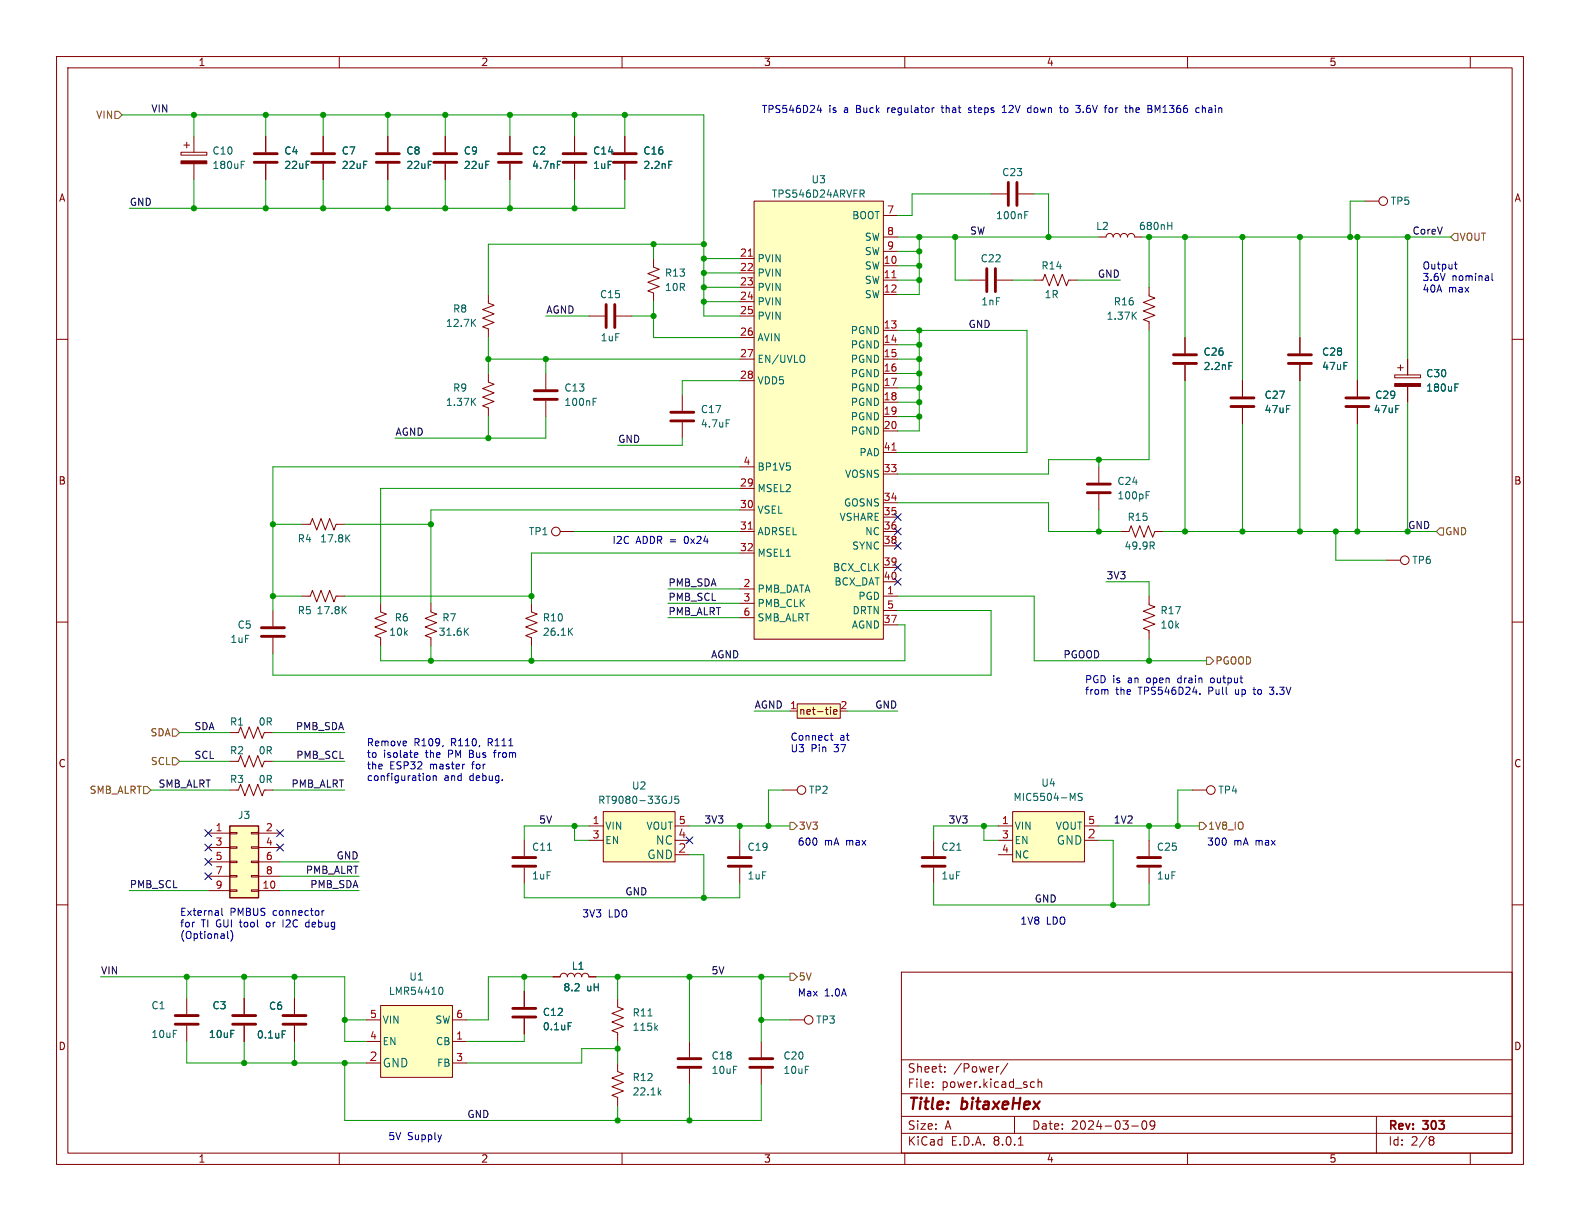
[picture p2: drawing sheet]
<svg xmlns="http://www.w3.org/2000/svg" width="279mm" height="216mm" viewBox="0 0 279 216" stroke-linecap="round" stroke-linejoin="round" font-family="sans-serif">
<defs><g id="words">
<g font-size="2.8" fill="#840000">
<text x="160.4" y="196.8">Title:</text>
<text x="170.1" y="196.8">bitaxeHex</text>
</g>
<g font-size="2.1" fill="#006464">
<text x="115.9" y="149.6">NC</text>
<text x="186.8" y="149.6">GND</text>
<text x="114.4" y="152.1">GND</text>
<text x="67.6" y="188.9">GND</text>
</g>
<g font-size="2.1" fill="#a90000">
<text x="119.9" y="148.3">4</text>
<text x="192.2" y="148.3">2</text>
<text x="119.9" y="150.9">2</text>
<text x="65.2" y="187.7">2</text>
</g>
<g font-size="2.1" fill="#840000">
<text x="160.4" y="189.9">Sheet:</text>
<text x="168.6" y="189.9">/Power/</text>
<text x="160.4" y="192.6">File:</text>
<text x="166.5" y="192.6">power.kicad_sch</text>
<text x="160.4" y="202.8">KiCad</text>
<text x="160.4" y="200">Size:</text>
<text x="167.1" y="200">A</text>
<text x="168.1" y="202.8">E.D.A.</text>
<text x="175.7" y="202.8">8.0.1</text>
<text x="182.4" y="200">Date:</text>
<text x="189.4" y="200">2024-03-09</text>
<text x="245.4" y="200.2">Rev:</text>
<text x="245.4" y="202.8">Id:</text>
<text x="249.5" y="202.8">2/8</text>
<text x="251.8" y="200.2">303</text>
</g>
<g font-size="1.8" fill="#840000">
<text x="35" y="11.9">1</text>
<text x="85" y="11.9">2</text>
<text x="135" y="11.9">3</text>
<text x="185" y="11.9">4</text>
<text x="235" y="11.9">5</text>
<text x="10.3" y="35.9">A</text>
<text x="267.7" y="35.9">A</text>
<text x="10.3" y="85.9">B</text>
<text x="267.7" y="85.9">B</text>
<text x="141.2" y="126.6">net-tie</text>
<text x="10.3" y="135.9">C</text>
<text x="267.7" y="135.9">C</text>
<text x="10.3" y="185.9">D</text>
<text x="267.7" y="185.9">D</text>
<text x="35" y="205.8">1</text>
<text x="85" y="205.8">2</text>
<text x="135" y="205.8">3</text>
<text x="185" y="205.8">4</text>
<text x="235" y="205.8">5</text>
</g>
<g font-size="1.8" fill="#725600">
<text x="16.9" y="21.2">VIN</text>
<text x="258" y="42.8">VOUT</text>
<text x="255.5" y="94.8">GND</text>
<text x="214.8" y="117.7">PGOOD</text>
<text x="26.5" y="130.4">SDA</text>
<text x="26.6" y="135.5">SCL</text>
<text x="15.8" y="140.6">SMB_ALRT</text>
<text x="141.2" y="146.9">3V3</text>
<text x="213.6" y="146.9">1V8_IO</text>
<text x="141.2" y="173.6">5V</text>
</g>
<g font-size="1.8" fill="#0f0f0f">
<text x="26.7" y="20">VIN</text>
<text x="22.9" y="36.5">GND</text>
<text x="171.4" y="41.6">SW</text>
<text x="249.7" y="41.6">CoreV</text>
<text x="194" y="49.2">GND</text>
<text x="96.5" y="55.5">AGND</text>
<text x="171.2" y="58.1">GND</text>
<text x="69.8" y="77.1">AGND</text>
<text x="109.2" y="78.4">GND</text>
<text x="248.9" y="93.6">GND</text>
<text x="118.1" y="103.8">PMB_SDA</text>
<text x="118.1" y="106.3">PMB_SCL</text>
<text x="195.6" y="102.5">3V3</text>
<text x="118.1" y="108.9">PMB_ALRT</text>
<text x="125.6" y="116.5">AGND</text>
<text x="188" y="116.5">PGOOD</text>
<text x="133.3" y="125.4">AGND 1</text>
<text x="154.7" y="125.4">GND</text>
<text x="34.3" y="129.2">SDA</text>
<text x="52.2" y="129.2">PMB_SDA</text>
<text x="34.3" y="134.3">SCL</text>
<text x="52.3" y="134.3">PMB_SCL</text>
<text x="27.9" y="139.4">SMB_ALRT</text>
<text x="51.4" y="139.4">PMB_ALRT</text>
<text x="95.2" y="145.7">5V</text>
<text x="124.5" y="145.7">3V3</text>
<text x="167.6" y="145.7">3V3</text>
<text x="196.8" y="145.7">1V2</text>
<text x="54" y="154.6">PMB_ALRT</text>
<text x="59.4" y="152.1">GND</text>
<text x="22.9" y="157.1">PMB_SCL</text>
<text x="54.8" y="157.1">PMB_SDA</text>
<text x="110.5" y="158.4">GND</text>
<text x="182.9" y="159.7">GND</text>
<text x="17.8" y="172.4">VIN</text>
<text x="125.7" y="172.4">5V</text>
<text x="82.5" y="197.8">GND</text>
</g>
<g font-size="1.8" fill="#0000c2">
<text x="134.6" y="20.1">TPS546D24</text>
<text x="146.6" y="20.1">is</text>
<text x="149.4" y="20.1">a</text>
<text x="151.7" y="20.1">Buck</text>
<text x="157.4" y="20.1">regulator</text>
<text x="167.2" y="20.1">that</text>
<text x="172.1" y="20.1">steps</text>
<text x="178.3" y="20.1">12V</text>
<text x="183" y="20.1">down</text>
<text x="188.9" y="20.1">to</text>
<text x="192" y="20.1">3.6V</text>
<text x="197.3" y="20.1">for</text>
<text x="201.1" y="20.1">the</text>
<text x="205.2" y="20.1">BM1366</text>
<text x="214" y="20.1">chain</text>
<text x="251.5" y="47.7">Output</text>
<text x="251.5" y="49.8">3.6V</text>
<text x="251.5" y="51.8">40A</text>
<text x="256.1" y="51.8">max</text>
<text x="256.7" y="49.8">nominal</text>
<text x="108.2" y="96.3">I2C</text>
<text x="112.5" y="96.3">ADDR =</text>
<text x="121.3" y="96.3">0x24</text>
<text x="191.8" y="120.9">PGD is</text>
<text x="191.8" y="122.9">from</text>
<text x="197.3" y="122.9">the</text>
<text x="199.6" y="120.9">an</text>
<text x="201.4" y="122.9">TPS546D24.</text>
<text x="203" y="120.9">open</text>
<text x="208.7" y="120.9">drain</text>
<text x="214" y="122.9">Pull</text>
<text x="214.7" y="120.9">output</text>
<text x="218.9" y="122.9">up</text>
<text x="222.4" y="122.9">to</text>
<text x="225.4" y="122.9">3.3V</text>
<text x="139.7" y="131.1">Connect</text>
<text x="148.5" y="131.1">at</text>
<text x="64.8" y="132">Remove</text>
<text x="64.8" y="134.1">to</text>
<text x="64.8" y="136.1">the</text>
<text x="67.8" y="134.1">isolate</text>
<text x="68.9" y="136.1">ESP32</text>
<text x="73.2" y="132">R109,</text>
<text x="75.4" y="134.1">the</text>
<text x="76.1" y="136.1">master</text>
<text x="79.5" y="134.1">PM</text>
<text x="79.9" y="132">R110,</text>
<text x="83.4" y="134.1">Bus</text>
<text x="83.8" y="136.1">for</text>
<text x="86.5" y="132">R111</text>
<text x="88" y="134.1">from</text>
<text x="139.7" y="133.1">U3</text>
<text x="143.4" y="133.1">Pin</text>
<text x="147.6" y="133.1">37</text>
<text x="64.8" y="138.2">configuration</text>
<text x="78.5" y="138.2">and</text>
<text x="83.1" y="138.2">debug.</text>
<text x="141" y="149.6">600</text>
<text x="145.8" y="149.6">mA</text>
<text x="149.7" y="149.6">max</text>
<text x="213.4" y="149.6">300</text>
<text x="218.2" y="149.6">mA</text>
<text x="222.1" y="149.6">max</text>
<text x="31.7" y="162">External</text>
<text x="31.7" y="164.1">for</text>
<text x="31.7" y="166.1">(Optional)</text>
<text x="35.6" y="164.1">TI GUI tool</text>
<text x="40.7" y="162">PMBUS</text>
<text x="47.6" y="164.1">or</text>
<text x="48.4" y="162">connector</text>
<text x="50.7" y="164.1">I2C</text>
<text x="54.9" y="164.1">debug</text>
<text x="102.9" y="162.3">3V3</text>
<text x="107.5" y="162.3">LDO</text>
<text x="180.3" y="163.6">1V8</text>
<text x="185" y="163.6">LDO</text>
<text x="141" y="176.3">Max</text>
<text x="145.8" y="176.3">1.0A</text>
<text x="68.6" y="201.7">5V</text>
<text x="72" y="201.7">Supply</text>
</g>
<g font-size="1.8" fill="#006464">
<text x="37.5" y="27.5">C10</text>
<text x="50.2" y="27.5">C4</text>
<text x="60.3" y="27.5">C7</text>
<text x="71.8" y="27.5">C8</text>
<text x="81.9" y="27.5">C9</text>
<text x="94" y="27.5">C2</text>
<text x="104.8" y="27.5">C14</text>
<text x="113.7" y="27.5">C16</text>
<text x="37.5" y="30.1">180uF</text>
<text x="50.2" y="30.1">22uF</text>
<text x="60.3" y="30.1">22uF</text>
<text x="71.8" y="30.1">22uF</text>
<text x="81.9" y="30.1">22uF</text>
<text x="94" y="30.1">4.7nF</text>
<text x="104.8" y="30.1">1uF</text>
<text x="113.7" y="30.1">2.2nF</text>
<text x="136.4" y="35.2">TPS546D24ARVFR</text>
<text x="143.4" y="32.6">U3</text>
<text x="177.1" y="31.3">C23</text>
<text x="150.6" y="39">BOOT</text>
<text x="176" y="39">100nF</text>
<text x="193.7" y="40.9">L2</text>
<text x="201.3" y="40.9">680nH</text>
<text x="245.8" y="36.4">TP5</text>
<text x="133.9" y="46.6">PVIN</text>
<text x="152.8" y="47.9">SW</text>
<text x="152.8" y="42.8">SW</text>
<text x="152.8" y="45.3">SW</text>
<text x="173.3" y="46.6">C22</text>
<text x="184.1" y="47.9">R14</text>
<text x="106" y="52.9">C15</text>
<text x="117.5" y="49.1">R13</text>
<text x="117.5" y="51.7">10R</text>
<text x="133.9" y="49.1">PVIN</text>
<text x="133.9" y="51.7">PVIN</text>
<text x="152.8" y="50.4">SW</text>
<text x="152.8" y="52.9">SW</text>
<text x="184.6" y="52.9">1R</text>
<text x="78.7" y="58">12.7K</text>
<text x="80" y="55.5">R8</text>
<text x="133.9" y="54.2">PVIN</text>
<text x="133.9" y="56.7">PVIN</text>
<text x="150.4" y="59.3">PGND</text>
<text x="173.4" y="54.2">1nF</text>
<text x="195.6" y="56.7">1.37K</text>
<text x="196.9" y="54.2">R16</text>
<text x="106.1" y="60.6">1uF</text>
<text x="133.9" y="60.6">AVIN</text>
<text x="133.9" y="64.4">EN/UVLO</text>
<text x="150.4" y="61.8">PGND</text>
<text x="150.4" y="64.4">PGND</text>
<text x="212.7" y="63.1">C26</text>
<text x="212.7" y="65.6">2.2nF</text>
<text x="233.7" y="63.1">C28</text>
<text x="233.7" y="65.6">47uF</text>
<text x="78.7" y="72">1.37K</text>
<text x="80" y="69.4">R9</text>
<text x="99.7" y="72">100nF</text>
<text x="99.7" y="69.4">C13</text>
<text x="133.9" y="68.2">VDD5</text>
<text x="150.4" y="66.9">PGND</text>
<text x="150.4" y="69.4">PGND</text>
<text x="150.4" y="72">PGND</text>
<text x="223.5" y="70.7">C27</text>
<text x="243.1" y="70.7">C29</text>
<text x="252.1" y="69.4">180uF</text>
<text x="252.1" y="66.9">C30</text>
<text x="123.8" y="73.3">C17</text>
<text x="123.8" y="75.8">4.7uF</text>
<text x="150.4" y="74.5">PGND</text>
<text x="150.4" y="77.1">PGND</text>
<text x="223.5" y="73.3">47uF</text>
<text x="242.8" y="73.3">47uF</text>
<text x="133.9" y="83.4">BP1V5</text>
<text x="151.9" y="80.9">PAD</text>
<text x="133.9" y="87.2">MSEL2</text>
<text x="149.1" y="89.8">GOSNS</text>
<text x="149.3" y="84.7">VOSNS</text>
<text x="197.5" y="88.5">100pF</text>
<text x="197.5" y="86">C24</text>
<text x="93.4" y="94.8">TP1</text>
<text x="133.9" y="91">VSEL</text>
<text x="133.9" y="94.8">ADRSEL</text>
<text x="148.4" y="92.3">VSHARE</text>
<text x="152.9" y="94.8">NC</text>
<text x="199.3" y="92.3">R15</text>
<text x="52.6" y="96.1">R4</text>
<text x="56.5" y="96.1">17.8K</text>
<text x="133.9" y="98.7">MSEL1</text>
<text x="147.2" y="101.2">BCX_CLK</text>
<text x="150.6" y="97.4">SYNC</text>
<text x="198.8" y="97.4">49.9R</text>
<text x="249.6" y="99.9">TP6</text>
<text x="133.9" y="105">PMB_DATA</text>
<text x="133.9" y="107.5">PMB_CLK</text>
<text x="147.5" y="103.7">BCX_DAT</text>
<text x="151.7" y="106.3">PGD</text>
<text x="40.6" y="113.9">1uF</text>
<text x="41.9" y="111.4">C5</text>
<text x="52.6" y="108.8">R5</text>
<text x="55.9" y="108.8">17.8K</text>
<text x="68.7" y="112.6">10k</text>
<text x="69.7" y="110.1">R6</text>
<text x="77.5" y="112.6">31.6K</text>
<text x="78.1" y="110.1">R7</text>
<text x="95.9" y="112.6">26.1K</text>
<text x="95.9" y="110.1">R10</text>
<text x="133.9" y="110.1">SMB_ALRT</text>
<text x="150.5" y="111.4">AGND</text>
<text x="150.7" y="108.8">DRTN</text>
<text x="205.1" y="111.4">10k</text>
<text x="205.1" y="108.8">R17</text>
<text x="40.6" y="128.5">R1</text>
<text x="45.6" y="128.5">0R</text>
<text x="40.6" y="133.6">R2</text>
<text x="45.6" y="133.6">0R</text>
<text x="40.6" y="138.7">R3</text>
<text x="45.6" y="138.7">0R</text>
<text x="105.7" y="142.3">RT9080-33GJ5</text>
<text x="111.7" y="139.8">U2</text>
<text x="143" y="140.6">TP2</text>
<text x="179.1" y="141.8">MIC5504-MS</text>
<text x="184" y="139.3">U4</text>
<text x="215.3" y="140.6">TP4</text>
<text x="42" y="145">J3</text>
<text x="106.9" y="146.9">VIN</text>
<text x="106.9" y="149.5">EN</text>
<text x="114.2" y="146.9">VOUT</text>
<text x="179.3" y="146.9">VIN</text>
<text x="179.3" y="149.5">EN</text>
<text x="186.6" y="146.9">VOUT</text>
<text x="94" y="155.7">1uF</text>
<text x="94" y="150.6">C11</text>
<text x="132.1" y="155.7">1uF</text>
<text x="132.1" y="150.6">C19</text>
<text x="166.4" y="155.7">1uF</text>
<text x="166.4" y="150.6">C21</text>
<text x="179.3" y="152">NC</text>
<text x="204.5" y="155.7">1uF</text>
<text x="204.5" y="150.6">C25</text>
<text x="72.3" y="173.6">U1</text>
<text x="101" y="171.7">L1</text>
<text x="26.7" y="178.7">C1</text>
<text x="37.5" y="178.7">C3</text>
<text x="47.5" y="178.8">C6</text>
<text x="68.7" y="176.1">LMR54410</text>
<text x="95.9" y="179.8">C12</text>
<text x="99.5" y="175.5">8.2</text>
<text x="103.7" y="175.5">uH</text>
<text x="111.8" y="179.9">R11</text>
<text x="26.7" y="183.7">10uF</text>
<text x="36.8" y="183.7">10uF</text>
<text x="45.3" y="183.8">0.1uF</text>
<text x="67.6" y="185">EN</text>
<text x="67.6" y="181.2">VIN</text>
<text x="76.9" y="181.2">SW</text>
<text x="77" y="185">CB</text>
<text x="95.9" y="182.4">0.1uF</text>
<text x="111.8" y="182.5">115k</text>
<text x="144.2" y="181.2">TP3</text>
<text x="77.2" y="188.8">FB</text>
<text x="111.8" y="191.4">R12</text>
<text x="125.7" y="187.6">C18</text>
<text x="125.7" y="190.1">10uF</text>
<text x="138.4" y="187.6">C20</text>
<text x="138.4" y="190.1">10uF</text>
<text x="111.8" y="193.9">22.1k</text>
</g>
<g font-size="1.8" fill="#a90000">
<text x="156.8" y="37.8">7</text>
<text x="156.8" y="41.7">8</text>
<text x="130.8" y="45.5">21</text>
<text x="156.2" y="46.7">10</text>
<text x="156.8" y="44.2">9</text>
<text x="130.8" y="48">22</text>
<text x="130.8" y="50.5">23</text>
<text x="130.8" y="53.1">24</text>
<text x="156.2" y="49.3">11</text>
<text x="156.2" y="51.8">12</text>
<text x="130.8" y="55.6">25</text>
<text x="130.8" y="59.4">26</text>
<text x="156.2" y="58.2">13</text>
<text x="130.8" y="63.2">27</text>
<text x="156.2" y="60.7">14</text>
<text x="156.2" y="63.2">15</text>
<text x="156.2" y="65.8">16</text>
<text x="130.8" y="67.1">28</text>
<text x="156.2" y="68.3">17</text>
<text x="156.2" y="70.9">18</text>
<text x="156.2" y="73.4">19</text>
<text x="156.2" y="75.9">20</text>
<text x="131.4" y="82.3">4</text>
<text x="156.2" y="83.6">33</text>
<text x="156.2" y="79.8">41</text>
<text x="130.8" y="86.1">29</text>
<text x="130.8" y="89.9">30</text>
<text x="156.2" y="88.6">34</text>
<text x="130.8" y="93.7">31</text>
<text x="156.2" y="91.2">35</text>
<text x="156.2" y="93.7">36</text>
<text x="130.8" y="97.5">32</text>
<text x="156.2" y="96.3">38</text>
<text x="156.2" y="100.1">39</text>
<text x="131.4" y="103.9">2</text>
<text x="131.4" y="106.4">3</text>
<text x="156.2" y="102.6">40</text>
<text x="156.8" y="105.2">1</text>
<text x="156.8" y="107.7">5</text>
<text x="131.4" y="109">6</text>
<text x="156.2" y="110.2">37</text>
<text x="148.5" y="125.5">2</text>
<text x="38" y="147.1">1</text>
<text x="38" y="149.6">3</text>
<text x="46.9" y="147.1">2</text>
<text x="46.9" y="149.6">4</text>
<text x="104.7" y="145.8">1</text>
<text x="104.7" y="148.3">3</text>
<text x="119.9" y="145.8">5</text>
<text x="177.1" y="145.8">1</text>
<text x="177.1" y="148.3">3</text>
<text x="192.3" y="145.8">5</text>
<text x="38" y="152.1">5</text>
<text x="38" y="154.7">7</text>
<text x="46.9" y="152.1">6</text>
<text x="46.9" y="154.7">8</text>
<text x="177.1" y="150.9">4</text>
<text x="38" y="157.2">9</text>
<text x="46.3" y="157.2">10</text>
<text x="65.3" y="183.9">4</text>
<text x="65.3" y="180.1">5</text>
<text x="80.6" y="183.9">1</text>
<text x="80.6" y="180.1">6</text>
<text x="80.6" y="187.7">3</text>
</g>
</g></defs>
<g fill="none" stroke="#840000" stroke-width=".18">
<path d="M10 10h259.4v195.9h-259.4zM12 12h255.4v191.9h-255.4zM60 10v2M110 10v2M160 10v2M210 10v2M260 10v2M47 24.1v2.8M47 29v2.8M10 60h2M115.6 45.7v1.5l1 .4-2 .8 2 .7-2 .8 2 .8-2 .7 1 .4v1.5M209.5 59.7v2.8"/>
<path d="M229.9 59.7v2.8M267.4 60h2M209.5 64.5v2.8M229.9 64.5v2.8M10 110h2M48.3 108v2.7M48.3 112.8v2.8M53.3 105.4h1.6l.3-1 .8 2 .8-2 .7 2 .8-2 .8 2 .3-1h1.6M267.4 110h2M10 160h2M267.4 160h2M92.7 175.3v2.8"/>
<path d="M109.2 176.5v1.6l1 .3-2 .8 2 .8-2 .7 2 .8-2 .7 1 .4v1.6M159.4 171.9h108v32h-108zM92.7 180.1v2.8M109.2 188v1.5l1 .4-2 .7 2 .8-2 .8 2 .7-2 .8 1 .4v1.5M134.6 184.2v2.7M134.6 189v2.8M139.7 180.3h2.5M159.4 197.4h108M159.4 193.4h108M159.4 187.4h108M164.9 192.1v.2M164.9 191.4v.1"/>
<path d="M167.1 189.4v.2M167.1 188.7v.1M176.6 188.6l-.2 .1M178.2 188l-1.3 1.9M179.4 197.4v3M182.5 191.3l.4 .1M182.9 192.2l-.4 .1M183.6 191.4l.2-.1 .3 .1 .1 .9M183.6 190.8v1.5M200.1 199.1h1.2M202.1 198.3l.2-.1a.81 .81 0 0 1 .6 .6 .81 .81 0 0 1-.3 .8l-.2 .1a.81 .81 0 0 1-.3-1.4zM204.2 198.8l-.3 .3h-.3l-.2-.3 .1-.5 .4-.1 .2 .1a.99 .99 0 0 1-.3 1.4h-.3"/>
<path d="M243.4 197.4v6.5M60 203.9v2M110 203.9v2M159.4 200.4h108M160 203.9v2M180.1 202.5h.8M210 203.9v2M253 201h.3l.3 .3-.3 .3M253 201.6h.3M253.3 201.6l.2 .2 .1 .4-.3 .3h-.3M260 203.9v2"/>
<circle cx="143" cy="180.3" r=".76"/>
</g>
<path d="M45 28.7h4M45 27.2h4M207.5 64.3h4.1M207.5 62.7h4.1M227.8 64.3h4.1M227.8 62.7h4.1M46.2 112.5h4.1M46.2 111h4.1M90.7 179.8h4M90.7 178.3h4M132.6 188.7h4.1M132.6 187.2h4.1" fill="none" stroke="#840000" stroke-width=".51"/>
<path d="M217.3 64.1h.6M60.7 107.8l.5 .7M61.2 107.3l-.7 .7M114.6 179.6h.7M100.5 180.8h.6M115.9 181.7l.4 .5M116.3 181.3l-.5 .5M116.5 193.1l.4 .5M116.9 192.8l-.5 .5" fill="none" stroke="#006464" stroke-width=".18"/>
<path d="M106.7 143.5h12.7v8.9h-12.7z" fill="#ffffc2"/>
<g fill="none" stroke="#840000" stroke-width=".18">
<path d="M32 26.9h4.6v.5h-4.6zM32.5 25.7h1M33 25.1v1.1M34.3 24.1v2.8M34.3 29v2.8M104.1 146.1h2.6M104.1 148.6h2.6M106.7 143.5h12.7v8.9h-12.7zM119.4 146.1h2.5M119.4 151.1h2.5M119.4 148.6h2.5M130.8 148.6v2.8"/>
<path d="M130.8 153.4v2.8"/>
</g>
<path d="M42.7 29.1h.4M42.7 28.5h.6M118.8 140.8v.9a.41 .41 0 0 1-.5 .4M120 140.8h-.6l-.1 .6 .2-.1h.4l.1 .2v.4l-.2 .2-.5-.2" fill="none" stroke="#006464" stroke-width=".18"/>
<path d="M128.8 153.2h4M128.8 151.6h4" fill="none" stroke="#840000" stroke-width=".51"/>
<path d="M32 28.4h4.6v.6h-4.6z" fill="#840000" stroke="#840000" stroke-width=".18"/>
<path d="M133.3 35.6h22.9v77.4h-22.9z" fill="#ffffc2"/>
<g fill="none" stroke="#840000" stroke-width=".18">
<path d="M57.1 24.1v2.8M57.1 29v2.8M68.6 24.1v2.8M68.6 29v2.8M90.2 24.1v2.8M90.2 29v2.8M133.3 35.6h22.9v77.4h-22.9zM156.2 38.1h2.5M104.1 55.9h2.8M109 55.9h2.8M130.8 45.7h2.5M130.8 48.3h2.5"/>
<path d="M130.8 50.8h2.5M130.8 53.3h2.5M130.8 55.9h2.5M130.8 59.7h2.5M156.2 47h2.5M156.2 49.5h2.5M156.2 52.1h2.5M156.2 58.4h2.5M156.2 41.9h2.5M156.2 44.5h2.5M171.4 49.5h2.8M176.3 49.5h2.8"/>
<path d="M96.5 66v2.8M96.5 70.9v2.8M130.8 63.5h2.5M130.8 67.3h2.5M156.2 61h2.5M156.2 63.5h2.5M156.2 66h2.5M156.2 68.6h2.5M156.2 71.1h2.5M156.2 73.7h2.5M156.2 76.2h2.5M130.8 86.4h2.5"/>
<path d="M130.8 90.2h2.5M130.8 94h2.5M130.8 97.8h2.5M130.8 82.6h2.5M156.2 94h2.5M156.2 83.8h2.5M156.2 88.9h2.5M156.2 91.4h2.5M156.2 96.5h2.5M156.2 80h2.5M130.8 104.1h2.5M130.8 106.7h2.5"/>
<path d="M130.8 109.2h2.5M156.2 105.4h2.5M156.2 110.5h2.5M156.2 100.3h2.5M156.2 102.9h2.5M156.2 108h2.5M92.7 148.6v2.8M92.7 153.4v2.8M165.1 148.6v2.8M165.1 153.4v2.8M97.8 172.7h1.3a.64 .64 0 0 1 .6-.6 .64 .64 0 0 1 .6 .6 .64 .64 0 0 1 .7-.6 .64 .64 0 0 1 .6 .6 .64 .64 0 0 1 .6-.6 .64 .64 0 0 1 .7 .6 .64 .64 0 0 1 .6-.6 .64 .64 0 0 1 .6 .6h1.3M121.9 184.2v2.7"/>
<path d="M121.9 189v2.8"/>
</g>
<path d="M132.3 45.3h.7M157.7 49.1h.7M157.7 79.6h.7M132.3 93.6h.7" fill="none" stroke="#a90000" stroke-width=".18"/>
<path d="M98.6 28.5h.6M152.1 33.6h.5l.2 .2-.1 .4-.6 .1M152.4 34.3l.4 .6M104.9 71h.4M104.9 70.4h.6M142.1 62.9a.9 .9 0 0 1 0 1.1M96.8 150.3h.7M169.2 150.3h.7" fill="none" stroke="#006464" stroke-width=".18"/>
<g fill="none" stroke="#840000" stroke-width=".51">
<path d="M55.1 28.7h4.1M55.1 27.2h4.1M66.5 28.7h4.1M66.5 27.2h4.1M88.1 28.7h4.1M88.1 27.2h4.1M107.2 53.8v4.1M108.7 53.8v4.1M174.5 47.5v4.1M176 47.5v4.1M94.5 70.6h4.1M94.5 69.1h4.1"/>
<path d="M90.7 153.2h4M90.7 151.6h4M163.1 153.2h4M163.1 151.6h4M119.9 188.7h4.1M119.9 187.2h4.1"/>
</g>
<path d="M67.3 177.8h12.7v12.7h-12.7z" fill="#ffffc2"/>
<g fill="none" stroke="#840000" stroke-width=".18">
<path d="M110.5 24.1v2.8M110.5 29v2.8M120.6 69.9v2.7M120.6 74.7v2.8M219.7 67.3v2.8M219.7 72.1v2.8M53.3 92.7h1.6l.3-1 .8 2 .8-2 .7 2 .8-2 .8 2 .3-1h1.6M194.3 82.6v2.7M194.3 87.4v2.8M138.4 139.7h2.6M33 176.5v2.8M43.2 176.5v2.8"/>
<path d="M67.3 177.8h12.7v12.7h-12.7zM33 181.4v2.8M43.2 181.4v2.8M64.8 184.2h2.5M64.8 188h2.5M64.8 180.3h2.5M80 184.2h2.5M80 188h2.5M80 180.3h2.5"/>
<circle cx="141.7" cy="139.7" r=".76"/>
</g>
<path d="M118.3 28.5h.6M128.4 74.2h.6M61.3 95.1l.6 .7M61.9 94.6l-.7 .7M202.7 87.5h.4M202.7 86.9h.6M77.8 174.6h.1a.68 .68 0 0 1 .4 .6 .68 .68 0 0 1-.4 .6h-.1" fill="none" stroke="#006464" stroke-width=".18"/>
<path d="M108.5 28.7h4M108.5 27.2h4M118.6 74.4h4.1M118.6 72.9h4.1M217.7 71.9h4M217.7 70.4h4M192.3 87.1h4M192.3 85.6h4M31 179.6h4.1M41.1 179.6h4.1M31 181.1h4.1M41.1 181.1h4.1" fill="none" stroke="#840000" stroke-width=".51"/>
<path d="M179.1 143.5h12.7v8.9h-12.7z" fill="#ffffc2"/>
<g fill="none" stroke="#840000" stroke-width=".18">
<path d="M78.7 24.1v2.8M78.7 29v2.8M101.6 24.1v2.8M101.6 29v2.8M241.3 35.6h2.5M182.9 49.5h1.5l.4-1 .7 2 .8-2 .8 2 .7-2 .8 2 .4-1h1.5M203.2 50.8v1.5l1 .4-2 .8 2 .7-2 .8 2 .8-2 .7 1 .4v1.5M86.4 66v1.6l1 .3-2.1 .8 2.1 .8-2.1 .7 2.1 .8-2.1 .8 1.1 .3v1.6M240 67.3v2.8M240 72.1v2.8M246.6 66.3h4.6v.5h-4.6zM247.1 65h1.1"/>
<path d="M247.6 64.5v1M248.9 63.5v2.8M248.9 68.3v2.8M99.1 94h2.5M245.1 99.1h2.5M94 106.7v1.5l1 .4-2 .7 2 .8-2 .8 2 .7-2 .8 1 .4v1.5M210.8 139.7h2.6M176.5 146.1h2.6M176.5 148.6h2.6M176.5 151.1h2.6M179.1 143.5h12.7v8.9h-12.7zM191.8 146.1h2.5"/>
<path d="M191.8 148.6h2.5M203.2 148.6v2.8M203.2 153.4v2.8M52.1 176.5v2.8M52.1 181.4v2.8"/>
<circle cx="244.6" cy="35.6" r=".76"/>
<circle cx="98.3" cy="94" r=".76"/>
<circle cx="248.4" cy="99.1" r=".76"/>
<circle cx="214.1" cy="139.7" r=".76"/>
</g>
<path d="M200.4 55.7l.6 .8M201 55.2l-.8 .7M83.6 71l.5 .7M84.1 70.4l-.7 .8M257.3 68.5h.4M257.3 67.9h.6M100.7 111.6l.6 .7M101.3 111.1l-.8 .7M189.7 141.2l.4-.9v1.2M191.4 140.3h-.5l-.2 .1v.4l.6 .2 .1 .3-.3 .2h-.4M49.9 182.3h.6" fill="none" stroke="#006464" stroke-width=".18"/>
<path d="M76.7 28.7h4.1M76.7 27.2h4.1M99.6 28.7h4M99.6 27.2h4M238 71.9h4.1M238 70.4h4.1M201.2 153.2h4M201.2 151.6h4M50 179.6h4.1M50 181.1h4.1" fill="none" stroke="#840000" stroke-width=".51"/>
<path d="M246.6 67.8h4.6v.5h-4.6z" fill="#840000" stroke="#840000" stroke-width=".18"/>
<path d="M141 124.5h7.6v2.5h-7.6z" fill="#ffffc2"/>
<g fill="none" stroke="#840000" stroke-width=".18">
<path d="M175.3 34.3h2.8M180.1 34.3h2.8M86.4 52.1v1.5l1 .4-2.1 .7 2.1 .8-2.1 .8 2.1 .7-2.1 .8 1.1 .4v1.5M194.3 41.9h1.3a.64 .64 0 0 1 .6-.6 .64 .64 0 0 1 .6 .6 .64 .64 0 0 1 .7-.6 .64 .64 0 0 1 .6 .6 .64 .64 0 0 1 .7-.6 .64 .64 0 0 1 .6 .6 .64 .64 0 0 1 .6-.6 .64 .64 0 0 1 .7 .6h1.2M198.1 94h1.5l.4-1 .8 2 .7-2 .8 2 .8-2 .7 2 .4-1h1.5M67.3 106.7v1.5l1 .4-2 .7 2 .8-2 .8 2 .7-2 .8 1 .4v1.5M76.2 106.7v1.5l1 .4-2 .7 2 .8-2 .8 2 .7-2 .8 1 .4v1.5M203.2 105.4v1.5l1 .4-2 .8 2 .7-2 .8 2 .8-2 .7 1 .4v1.5M40.6 129.5h1.6l.3-1 .8 2.1 .8-2.1 .7 2.1 .8-2.1 .8 2.1 .3-1.1h1.6M139.7 125.7h1.3M141 124.5h7.6v2.5h-7.6zM146.9 125v.2"/>
<path d="M146.9 125.5v.8M148 125.5h-.4l-.2 .1 .1 .6h.5M148 125.8l-.6 .1"/>
</g>
<path d="M181.2 38h.4M181.2 37.4h.6M206.5 39.9h.7M207.2 39.3v1.3M83.6 57l.5 .7M84.1 56.5l-.7 .7M203.7 96.5l.4 .6M204 95.9l.1 .2-.1 .3M82.3 111.6l.5 .7M82.8 111.1l-.7 .7" fill="none" stroke="#006464" stroke-width=".18"/>
<path d="M178.3 32.3v4M179.8 32.3v4" fill="none" stroke="#840000" stroke-width=".51"/>
<path d="M40.6 146.1h5.1v12.7h-5.1z" fill="#ffffc2"/>
<g fill="none" stroke="#840000" stroke-width=".18">
<path d="M47 24.1v2.8M47 29v2.8M57.1 24.1v2.8M57.1 29v2.8M68.6 24.1v2.8M68.6 29v2.8M78.7 24.1v2.8M78.7 29v2.8M90.2 24.1v2.8M90.2 29v2.8M101.6 24.1v2.8M101.6 29v2.8"/>
<path d="M110.5 24.1v2.8M110.5 29v2.8M209.5 59.7v2.8M229.9 59.7v2.8M209.5 64.5v2.8M219.7 67.3v2.8M219.7 72.1v2.8M229.9 64.5v2.8M240 67.3v2.8M240 72.1v2.8M248.9 63.5v2.8M248.9 68.3v2.8"/>
<path d="M40.6 134.6h1.6l.3-1 .8 2 .8-2 .7 2 .8-2 .8 2 .3-1h1.6M40.6 139.7h1.6l.3-1 .8 2 .8-2 .7 2 .8-2 .8 2 .3-1h1.6M36.8 147.3h3.8M36.8 157.5h3.8M36.8 149.9h3.8M36.8 152.4h3.8M36.8 154.9h3.8M40.6 157.4h1.3v.2h-1.3zM40.6 154.8h1.3v.3h-1.3zM40.6 152.3h1.3v.2h-1.3zM40.6 149.7h1.3v.3h-1.3zM40.6 147.2h1.3v.2h-1.3z"/>
<path d="M44.4 157.4h1.3v.2h-1.3zM44.4 154.8h1.3v.3h-1.3zM44.4 152.3h1.3v.2h-1.3zM44.4 149.7h1.3v.3h-1.3zM44.4 147.2h1.3v.2h-1.3zM45.7 147.3h3.8M45.7 157.5h3.8M45.7 149.9h3.8M45.7 152.4h3.8M45.7 154.9h3.8M43.2 176.5v2.8M52.1 176.5v2.8"/>
<path d="M92.7 175.3v2.8M97.8 172.7h1.3M104.1 172.7h1.3M43.2 181.4v2.8M52.1 181.4v2.8M92.7 180.1v2.8"/>
</g>
<path d="M40.6 146.1h5.1v12.7h-5.1z" fill="none" stroke="#840000" stroke-width=".25"/>
<path d="M20.3 19.7h.7l.6 .6-.6 .7h-.7zM257.2 41.3h.6v1.2h-.6l-.7-.6zM254.6 93.3h.7v1.3h-.7l-.6-.6zM213.4 116.2h.6l.6 .6-.6 .7h-.6zM25.4 139.1h.6l.7 .6-.7 .6h-.6zM30.5 134h.6l.6 .6-.6 .7h-.6zM30.5 128.9h.6l.6 .6-.6 .7h-.6zM139.7 145.4h.6l.7 .7-.7 .6h-.6zM212.1 145.4h.6l.7 .7-.7 .6h-.6zM139.7 172.1h.6l.7 .6-.7 .7h-.6z" fill="none" stroke="#725600" stroke-width=".18"/>
<g fill="none" stroke="#0000c2" stroke-width=".18">
<path d="M144.8 18.6l-.3 .9h.8M145.1 19.1v.8M165.2 19.1h-.2M166.4 19.1h.5M166.6 18.6l.1 1.2M171.2 19.8l.4 .1M171.6 19.1l-.4 .1 .1 .2 .3 .1M177.2 19.9h.8M177.2 19l.4-.4v1.3M182 19.1h.3M182.3 19.8l-.3 .1M182.3 18.6v1.3"/>
<path d="M187.3 19.1h.5M187.7 19.9h.1M188.4 19.1l-.2 .2v.4l.2 .2M190.2 18.6h.8l-.4 .5M191 19.2v.6M196.2 19.2l.1-.1 .4 .1M196.2 19.8l.1 .1 .4-.1M199.9 19.1h.4v.8M205.1 18.6l-.4 .9-.4-.9v1.3M212.6 19.2l.2-.1h.3l.1 .8M212.6 18.6v1.3M257.2 46.7h.5"/>
<path d="M257.4 46.3v1.1l.3 .2M263.8 48.3v1.1l.2 .2M214.2 119.9l-.1 .2 .1 .6M73.5 133.1h.3l.1 .3-.6 .1M73.8 133.9h-.3M75.4 137.4l.2-.2h.3l.2 .2-.2 .6h-.3l-.2-.2M76.6 137.3l.2-.1h.3v.8M76.6 137.2v.8M82 135.1h.2M87.2 133.1h.5M87.5 132.7l-.1 1.2M146.8 130h.5"/>
<path d="M147 129.6v1.1l.3 .2M195.7 121.9l.2 .2v.7M212.2 122.7v.1M221.6 121.9h.4M221.7 121.5l.1 1.2M224.5 121.5h.8l-.5 .5h.2M224.5 122.7l.5 .1M39.2 160.6v1.1l.2 .2M40.3 164.7v1.1l.1 .2M40.9 164.6a1.47 1.47 0 0 1-.1 1.8M50.1 162.6v1.3M54.5 163.1h-.3l-.2 .2 .1 .5 .4 .1"/>
<path d="M56.9 161v.9M57.3 161l-.4 .3"/>
</g>
<g fill="none" stroke="#009600" stroke-width=".18">
<path d="M21.6 20.3h102.9v35.6h6.3M34.3 20.3v3.8M34.3 31.8v5M47 20.3v3.8M47 31.8v5M57.1 20.3v3.8M57.1 31.8v5M68.6 20.3v3.8M68.6 31.8v5M78.7 20.3v3.8M78.7 31.8v5M90.2 20.3v3.8"/>
<path d="M90.2 31.8v5M101.6 20.3v3.8M101.6 31.8v5M110.5 31.8v5h-87.6M110.5 20.3v3.8M175.3 34.3h-14v3.8h-2.6M182.9 34.3h2.5v7.6M241.3 35.6h-2.5v6.3M86.4 59.7v6.3M96.5 55.9h7.6M111.8 55.9h3.8M115.6 43.2v2.5"/>
<path d="M115.6 53.3v6.4h15.2M124.5 43.2h-38.1v8.9M124.5 45.7h6.3M124.5 48.3h6.3M124.5 50.8h6.3M124.5 53.3h6.3M158.7 58.4h22.9v21.6h-22.9M158.7 41.9h35.6M158.7 49.5h3.9M158.7 47h3.9M158.7 44.5h3.9M162.6 41.9v10.2h-3.9"/>
<path d="M162.6 58.4v17.8h-3.9M168.9 41.9v7.6h2.5M179.1 49.5h3.8M190.5 49.5h7.6M201.9 41.9h54.6M203.2 58.4v22.9h-17.8v2.5h-26.7M203.2 41.9v8.9M209.5 41.9v17.8M219.7 41.9v25.4M229.9 41.9v17.8M240 41.9v25.4M248.9 41.9v21.6"/>
<path d="M86.4 63.5h44.4M86.4 73.7v3.8M96.5 63.5v2.5M96.5 73.7v3.8h-26.7M120.6 77.5v1.2h-11.4M130.8 67.3h-10.2v2.6M158.7 71.1h3.9M158.7 68.6h3.9M158.7 66h3.9M158.7 63.5h3.9M158.7 61h3.9M158.7 73.7h3.9"/>
<path d="M209.5 67.3v26.7M219.7 74.9v19.1M229.9 67.3v26.7M240 74.9v19.1M248.9 71.1v22.9M48.3 92.7h5M61 92.7h15.2M101.6 94h29.2M130.8 97.8h-36.8v8.9M130.8 90.2h-54.6v16.5M130.8 82.6h-82.5v25.4M130.8 86.4h-63.5v20.3"/>
<path d="M158.7 88.9h26.7v5.1h12.7M194.3 81.3v1.3M194.3 90.2v3.8M205.7 94h48.3M236.2 94v5.1h8.9M48.3 105.4h5M61 105.4h33M76.2 114.3v2.5M94 114.3v2.5M118.1 104.1h12.7M118.1 109.2h12.7M118.1 106.7h12.7"/>
<path d="M158.7 110.5h1.3v6.3h-92.7v-2.5M158.7 105.4h24.2v11.4h30.5M158.7 108h16.6v11.4h-127v-3.8M195.6 102.9h7.6v2.5M203.2 113v3.8M26.7 139.7h13.9M31.7 129.5h8.9M31.7 134.6h8.9M48.3 139.7h12.7M48.3 129.5h12.7M48.3 134.6h12.7M133.3 125.7h6.4"/>
<path d="M138.4 139.7h-2.5v6.4M149.9 125.7h8.8M210.8 139.7h-2.5v6.4M22.9 157.5h13.9M49.5 157.5h14M49.5 154.9h14M49.5 152.4h14M92.7 156.2v2.6h38.1v-2.6M101.6 146.1v2.5h2.5M104.1 146.1h-11.4v2.5M121.9 151.1h2.6v7.7M121.9 146.1h17.8"/>
<path d="M130.8 146.1v2.5M165.1 156.2v3.8h38.1v-3.8M174 146.1v2.5h2.5M176.5 146.1h-11.4v2.5M194.3 146.1h17.8M194.3 148.6h2.5v11.4M203.2 146.1v2.5M17.8 172.7h43.2v11.5h3.8M33 172.7v3.8M43.2 172.7v3.8M52.1 172.7v3.8M92.7 172.7v2.6"/>
<path d="M97.8 172.7h-11.4v7.6h-3.9M105.4 172.7h34.3M109.2 172.7v3.8M121.9 172.7v11.5M134.6 172.7v11.5M33 184.2v3.8h31.8M43.2 184.2v3.8M52.1 184.2v3.8M61 180.3h3.8M61 188v10.1h73.6v-6.3M92.7 182.9v1.3h-10.2M109.2 185.4h-6.3v2.6h-20.4"/>
<path d="M109.2 184.2v3.8M109.2 195.6v2.5M121.9 191.8v6.3M134.6 180.3h5.1"/>
</g>
<g fill="none" stroke="#000084" stroke-width=".18">
<path d="M158.1 99.7l1.3 1.2M158.1 95.9l1.3 1.2M158.1 93.4l1.3 1.2M158.1 90.8l1.3 1.2M159.4 99.7l-1.3 1.2M159.4 95.9l-1.3 1.2M159.4 93.4l-1.3 1.2M159.4 90.8l-1.3 1.2M158.1 102.3l1.3 1.2M159.4 102.3l-1.3 1.2M36.2 146.7l1.2 1.2M36.2 154.3l1.2 1.2"/>
<path d="M36.2 149.3l1.2 1.2M36.2 151.8l1.2 1.2M37.4 146.7l-1.2 1.2M37.4 154.3l-1.2 1.2M37.4 149.3l-1.2 1.2M37.4 151.8l-1.2 1.2M48.9 149.3l1.2 1.2M48.9 146.7l1.2 1.2M50.1 149.3l-1.2 1.2M50.1 146.7l-1.2 1.2M121.3 148l1.2 1.2M122.5 148l-1.2 1.2"/>
</g>
<path d="M98.6 28.5h.6M118.3 28.5h.6M217.3 64.1h.6M257.3 68.5h.4M257.3 67.9h.6M49.9 182.3h.6M100.5 180.8h.6" fill="none" stroke="#006464" stroke-width=".18"/>
<g fill="#009600" stroke="#009600" stroke-width=".18">
<circle cx="57.1" cy="20.3" r=".46"/>
<circle cx="47" cy="20.3" r=".46"/>
<circle cx="68.6" cy="36.8" r=".46"/>
<circle cx="34.3" cy="20.3" r=".46"/>
<circle cx="78.7" cy="20.3" r=".46"/>
<circle cx="68.6" cy="20.3" r=".46"/>
<circle cx="57.1" cy="36.8" r=".46"/>
<circle cx="78.7" cy="36.8" r=".46"/>
<circle cx="34.3" cy="36.8" r=".46"/>
<circle cx="47" cy="36.8" r=".46"/>
<circle cx="48.3" cy="92.7" r=".46"/>
<circle cx="48.3" cy="105.4" r=".46"/>
<circle cx="94" cy="116.8" r=".46"/>
<circle cx="94" cy="105.4" r=".46"/>
<circle cx="86.4" cy="77.5" r=".46"/>
<circle cx="96.5" cy="63.5" r=".46"/>
<circle cx="86.4" cy="63.5" r=".46"/>
<circle cx="76.2" cy="92.7" r=".46"/>
<circle cx="76.2" cy="116.8" r=".46"/>
<circle cx="124.5" cy="48.3" r=".46"/>
<circle cx="124.5" cy="45.7" r=".46"/>
<circle cx="124.5" cy="50.8" r=".46"/>
<circle cx="162.6" cy="73.7" r=".46"/>
<circle cx="115.6" cy="55.9" r=".46"/>
<circle cx="124.5" cy="53.3" r=".46"/>
<circle cx="101.6" cy="36.8" r=".46"/>
<circle cx="110.5" cy="20.3" r=".46"/>
<circle cx="101.6" cy="20.3" r=".46"/>
<circle cx="115.6" cy="43.2" r=".46"/>
<circle cx="124.5" cy="43.2" r=".46"/>
<circle cx="90.2" cy="20.3" r=".46"/>
<circle cx="90.2" cy="36.8" r=".46"/>
<circle cx="130.8" cy="146.1" r=".46"/>
<circle cx="162.6" cy="71.1" r=".46"/>
<circle cx="162.6" cy="68.6" r=".46"/>
<circle cx="162.6" cy="61" r=".46"/>
<circle cx="162.6" cy="63.5" r=".46"/>
<circle cx="162.6" cy="66" r=".46"/>
<circle cx="208.3" cy="146.1" r=".46"/>
<circle cx="196.8" cy="160" r=".46"/>
<circle cx="203.2" cy="116.8" r=".46"/>
<circle cx="174" cy="146.1" r=".46"/>
<circle cx="203.2" cy="146.1" r=".46"/>
<circle cx="219.7" cy="41.9" r=".46"/>
<circle cx="209.5" cy="41.9" r=".46"/>
<circle cx="219.7" cy="94" r=".46"/>
<circle cx="209.5" cy="94" r=".46"/>
<circle cx="203.2" cy="41.9" r=".46"/>
<circle cx="229.9" cy="94" r=".46"/>
<circle cx="236.2" cy="94" r=".46"/>
<circle cx="229.9" cy="41.9" r=".46"/>
<circle cx="162.6" cy="58.4" r=".46"/>
<circle cx="162.6" cy="49.5" r=".46"/>
<circle cx="162.6" cy="47" r=".46"/>
<circle cx="162.6" cy="41.9" r=".46"/>
<circle cx="168.9" cy="41.9" r=".46"/>
<circle cx="162.6" cy="44.5" r=".46"/>
<circle cx="185.4" cy="41.9" r=".46"/>
<circle cx="194.3" cy="81.3" r=".46"/>
<circle cx="194.3" cy="94" r=".46"/>
<circle cx="240" cy="94" r=".46"/>
<circle cx="238.8" cy="41.9" r=".46"/>
<circle cx="248.9" cy="41.9" r=".46"/>
<circle cx="240" cy="41.9" r=".46"/>
<circle cx="248.9" cy="94" r=".46"/>
<circle cx="43.2" cy="172.7" r=".46"/>
<circle cx="43.2" cy="188" r=".46"/>
<circle cx="52.1" cy="172.7" r=".46"/>
<circle cx="61" cy="180.3" r=".46"/>
<circle cx="33" cy="172.7" r=".46"/>
<circle cx="52.1" cy="188" r=".46"/>
<circle cx="61" cy="188" r=".46"/>
<circle cx="135.9" cy="146.1" r=".46"/>
<circle cx="121.9" cy="172.7" r=".46"/>
<circle cx="134.6" cy="172.7" r=".46"/>
<circle cx="121.9" cy="198.1" r=".46"/>
<circle cx="124.5" cy="158.8" r=".46"/>
<circle cx="101.6" cy="146.1" r=".46"/>
<circle cx="134.6" cy="180.3" r=".46"/>
<circle cx="109.2" cy="185.4" r=".46"/>
<circle cx="109.2" cy="198.1" r=".46"/>
<circle cx="109.2" cy="172.7" r=".46"/>
<circle cx="92.7" cy="172.7" r=".46"/>
</g>
<use href="#words"/>
</svg>
